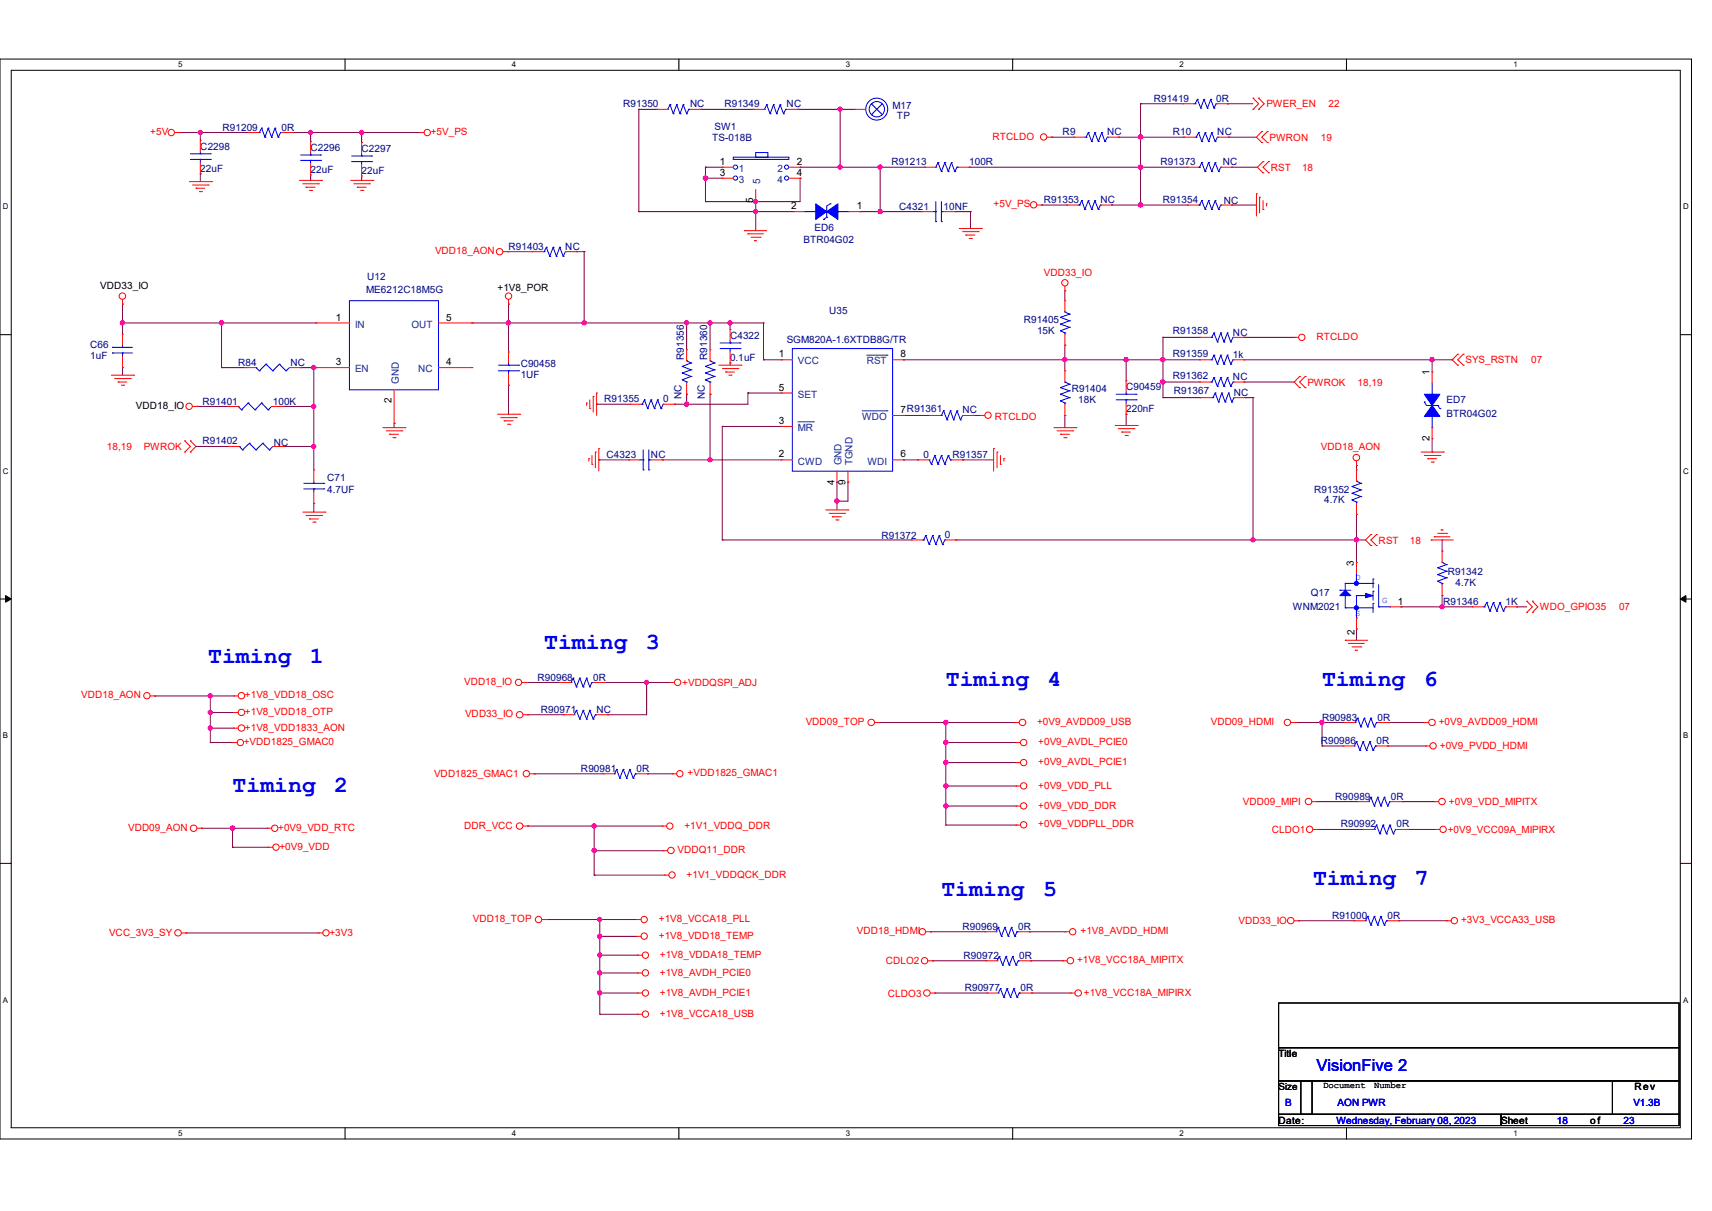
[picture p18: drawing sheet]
<svg xmlns="http://www.w3.org/2000/svg" width="297mm" height="210mm" viewBox="0 0 297 210" stroke-linecap="round" stroke-linejoin="round" font-family="sans-serif">
<defs><g id="words">
<g font-size="4" fill="#00f">
<text x="94.4" y="112.5">Timing</text>
<text x="112.1" y="112.5">3</text>
<text x="36.1" y="115">Timing</text>
<text x="53.8" y="115">1</text>
<text x="164.1" y="119">Timing</text>
<text x="181.7" y="119">4</text>
<text x="229.4" y="119">Timing</text>
<text x="247" y="119">6</text>
<text x="40.3" y="137.4">Timing</text>
<text x="58" y="137.4">2</text>
<text x="163.3" y="155.3">Timing</text>
<text x="181" y="155.3">5</text>
<text x="227.8" y="153.4">Timing</text>
<text x="245.5" y="153.4">7</text>
</g>
<text font-size="2.9" fill="#00f" x="228.4" y="185.8">VisionFive 2</text>
<g font-size="1.7" fill="#000080">
<text x="200.2" y="17.7">R91419</text>
<text x="211" y="17.7">0R</text>
<text x="38.6" y="22.7">R91209</text>
<text x="48.8" y="22.7">0R</text>
<text x="108.1" y="18.6">R91350</text>
<text x="119.7" y="18.6">NC</text>
<text x="123.9" y="22.5">SW1</text>
<text x="125.7" y="18.6">R91349</text>
<text x="136.5" y="18.6">NC</text>
<text x="154.9" y="18.8">M17</text>
<text x="155.6" y="20.6">TP</text>
<text x="184.4" y="23.5">R9</text>
<text x="192.1" y="23.5">NC</text>
<text x="203.5" y="23.5">R10</text>
<text x="211.2" y="23.5">NC</text>
<text x="34.8" y="25.9">C2298</text>
<text x="34.8" y="29.8">22uF</text>
<text x="53.9" y="26.2">C2296</text>
<text x="62.7" y="26.3">C2297</text>
<text x="123.6" y="24.4">TS-018B</text>
<text x="154.6" y="28.7">R91213</text>
<text x="168.1" y="28.7">100R</text>
<text x="201.3" y="28.7">R91373</text>
<text x="212.2" y="28.7">NC</text>
<text x="53.9" y="30">22uF</text>
<text x="62.7" y="30.2">22uF</text>
<text x="181.1" y="35.2">R91353</text>
<text x="190.9" y="35.2">NC</text>
<text x="201.8" y="35.2">R91354</text>
<text x="212.3" y="35.4">NC</text>
<text x="141.3" y="40">ED6</text>
<text x="156" y="36.4">C4321</text>
<text x="163.7" y="36.4">10NF</text>
<text x="88.2" y="43.3">R91403</text>
<text x="98.1" y="43.3">NC</text>
<text x="139.4" y="42.2">BTR04G02</text>
<text x="63.5" y="50.9">ME6212C18M5G</text>
<text x="63.7" y="48.6">U12</text>
<text x="126.7" y="58.8">C4322</text>
<text x="136.5" y="59.6">SGM820A-1.6XTDB8G/TR</text>
<text x="143.8" y="54.5">U35</text>
<text x="177.6" y="56.1">R91405</text>
<text x="179.9" y="58">15K</text>
<text x="203.5" y="58">R91358</text>
<text x="213.9" y="58.2">NC</text>
<text x="15.7" y="60.3">C66</text>
<text x="15.7" y="62.3">1uF</text>
<text x="41.3" y="63.4">R84</text>
<text x="50.4" y="63.4">NC</text>
<text x="90.3" y="63.6">C90458</text>
<text x="90.3" y="65.5">1UF</text>
<text x="118.6" y="62.4" transform="rotate(-90 118.6 62.4)">R91356</text>
<text x="122.7" y="62.4" transform="rotate(-90 122.7 62.4)">R91360</text>
<text x="126.7" y="62.7">0.1uF</text>
<text x="203.5" y="61.8">R91359</text>
<text x="203.5" y="65.7">R91362</text>
<text x="213.9" y="62.1">1k</text>
<text x="213.9" y="65.9">NC</text>
<text x="35.1" y="70.2">R91401</text>
<text x="47.3" y="70.2">100K</text>
<text x="104.8" y="69.8">R91355</text>
<text x="115.1" y="69.8">0</text>
<text x="118.2" y="69.1" transform="rotate(-90 118.2 69.1)">NC</text>
<text x="122.3" y="69.1" transform="rotate(-90 122.3 69.1)">NC</text>
<text x="167" y="71.7">NC</text>
<text x="185.9" y="68">R91404</text>
<text x="187.1" y="70">18K</text>
<text x="195.4" y="67.6">C90459</text>
<text x="195.4" y="71.5">220nF</text>
<text x="203.7" y="68.4">R91367</text>
<text x="214.1" y="68.6">NC</text>
<text x="250.9" y="70">ED7</text>
<text x="35.1" y="76.9">R91402</text>
<text x="47.5" y="77.3">NC</text>
<text x="250.9" y="72.3">BTR04G02</text>
<text x="56.8" y="83.5">C71</text>
<text x="105.2" y="79.4">C4323</text>
<text x="112.9" y="79.4">NC</text>
<text x="160.2" y="79.4">0</text>
<text x="165.3" y="79.4">R91357</text>
<text x="56.8" y="85.4">4.7UF</text>
<text x="228" y="85.4">R91352</text>
<text x="229.7" y="87.2">4.7K</text>
<text x="152.9" y="93.5">R91372</text>
<text x="163.9" y="93.3">0</text>
<text x="251.2" y="99.7">R91342</text>
<text x="252.5" y="101.6">4.7K</text>
<text x="224.3" y="105.7">WNM2021</text>
<text x="227.4" y="103.4">Q17</text>
<text x="250.4" y="104.9">R91346</text>
<text x="261.2" y="104.9">1K</text>
<text x="93.3" y="118">R90968</text>
<text x="102.9" y="118">0R</text>
<text x="93.9" y="123.7">R90971</text>
<text x="103.5" y="123.7">NC</text>
<text x="229.4" y="125">R90983</text>
<text x="239" y="125">0R</text>
<text x="229.1" y="129">R90986</text>
<text x="238.8" y="129">0R</text>
<text x="100.8" y="133.9">R90981</text>
<text x="110.4" y="133.9">0R</text>
<text x="231.6" y="138.7">R90989</text>
<text x="232.6" y="143.5">R90992</text>
<text x="241.3" y="138.7">0R</text>
<text x="242.3" y="143.5">0R</text>
<text x="167" y="161.3">R90969</text>
<text x="176.7" y="161.3">0R</text>
<text x="231.1" y="159.3">R91000</text>
<text x="240.7" y="159.3">0R</text>
<text x="167.2" y="166.3">R90972</text>
<text x="176.8" y="166.3">0R</text>
<text x="167.4" y="171.9">R90977</text>
<text x="177" y="171.9">0R</text>
</g>
<g font-size="1.7" fill="#f00">
<text x="26.1" y="23.5">+5V</text>
<text x="74.7" y="23.5">+5V_PS</text>
<text x="219.7" y="18.6">PWER_EN</text>
<text x="230.5" y="18.6">22</text>
<text x="172.2" y="24.2">RTCLDO</text>
<text x="220.3" y="24.4">PWRON</text>
<text x="220.5" y="29.6">RST</text>
<text x="225.9" y="29.6">18</text>
<text x="229.1" y="24.4">19</text>
<text x="172.4" y="36">+5V_PS</text>
<text x="75.5" y="44.1">VDD18_AON</text>
<text x="181.1" y="47.8">VDD33_IO</text>
<text x="228.4" y="59">RTCLDO</text>
<text x="254.2" y="63">SYS_RSTN</text>
<text x="265.6" y="63">07</text>
<text x="226.8" y="66.9">PWROK</text>
<text x="235.5" y="66.9">18,19</text>
<text x="172.6" y="72.9">RTCLDO</text>
<text x="18.5" y="78.1">18,19</text>
<text x="24.9" y="78.1">PWROK</text>
<text x="229.1" y="78.1">VDD18_AON</text>
<text x="239.2" y="94.3">RST</text>
<text x="244.6" y="94.3">18</text>
<text x="267.2" y="105.9">WDO_GPIO35</text>
<text x="280.9" y="105.9">07</text>
<text x="80.5" y="118.8">VDD18_IO</text>
<text x="118.4" y="119">+VDDQSPI_ADJ</text>
<text x="14.1" y="121.1">VDD18_AON</text>
<text x="42.5" y="121.1">+1V8_VDD18_OSC</text>
<text x="42.5" y="124">+1V8_VDD18_OTP</text>
<text x="80.7" y="124.4">VDD33_IO</text>
<text x="139.8" y="125.8">VDD09_TOP</text>
<text x="179.9" y="125.8">+0V9_AVDD09_USB</text>
<text x="210.1" y="125.8">VDD09_HDMI</text>
<text x="249.6" y="125.8">+0V9_AVDD09_HDMI</text>
<text x="42.3" y="129.2">+VDD1825_GMAC0</text>
<text x="42.5" y="126.7">+1V8_VDD1833_AON</text>
<text x="180.1" y="129.2">+0V9_AVDL_PCIE0</text>
<text x="249.8" y="129.8">+0V9_PVDD_HDMI</text>
<text x="75.3" y="134.8">VDD1825_GMAC1</text>
<text x="119.3" y="134.7">+VDD1825_GMAC1</text>
<text x="180.1" y="132.7">+0V9_AVDL_PCIE1</text>
<text x="180.1" y="136.8">+0V9_VDD_PLL</text>
<text x="80.5" y="143.7">DDR_VCC</text>
<text x="118.7" y="143.7">+1V1_VDDQ_DDR</text>
<text x="180.1" y="140.2">+0V9_VDD_DDR</text>
<text x="180.1" y="143.5">+0V9_VDDPLL_DDR</text>
<text x="215.6" y="139.7">VDD09_MIPI</text>
<text x="251.4" y="139.7">+0V9_VDD_MIPITX</text>
<text x="22.2" y="144.1">VDD09_AON</text>
<text x="48.3" y="144.1">+0V9_VDD_RTC</text>
<text x="48.5" y="147.4">+0V9_VDD</text>
<text x="117.6" y="148">VDDQ11_DDR</text>
<text x="220.6" y="144.5">CLDO1</text>
<text x="251.2" y="144.5">+0V9_VCC09A_MIPIRX</text>
<text x="119.1" y="152.2">+1V1_VDDQCK_DDR</text>
<text x="82" y="159.9">VDD18_TOP</text>
<text x="114.3" y="159.9">+1V8_VCCA18_PLL</text>
<text x="214.9" y="160.3">VDD33_IO</text>
<text x="253.5" y="160.1">+3V3_VCCA33_USB</text>
<text x="18.9" y="162.3">VCC_3V3_SY</text>
<text x="57.1" y="162.3">+3V3</text>
<text x="114.3" y="162.8">+1V8_VDD18_TEMP</text>
<text x="114.5" y="166.1">+1V8_VDDA18_TEMP</text>
<text x="148.7" y="162">VDD18_HDMI</text>
<text x="153.7" y="167.3">CDLO2</text>
<text x="186.9" y="167.1">+1V8_VCC18A_MIPITX</text>
<text x="187.4" y="162">+1V8_AVDD_HDMI</text>
<text x="114.5" y="169.2">+1V8_AVDH_PCIE0</text>
<text x="114.5" y="172.7">+1V8_AVDH_PCIE1</text>
<text x="154" y="172.8">CLDO3</text>
<text x="188" y="172.7">+1V8_VCC18A_MIPIRX</text>
<text x="114.5" y="176.4">+1V8_VCCA18_USB</text>
</g>
<g font-size="1.7">
<text x="124.9" y="28.6">1</text>
<text x="138.2" y="28.6">2</text>
<text x="124.9" y="30.5">3</text>
<text x="130.7" y="35.2" transform="rotate(-90 130.7 35.2)">5</text>
<text x="138.2" y="30.5">4</text>
<text x="137.2" y="36.3">2</text>
<text x="148.7" y="36.3">1</text>
<text x="17.4" y="50.1">VDD33_IO</text>
<text x="86.3" y="50.5">+1V8_POR</text>
<text x="58.3" y="55.6">1</text>
<text x="77.4" y="55.6">5</text>
<text x="58.3" y="63.3">3</text>
<text x="77.4" y="63.3">4</text>
<text x="135.1" y="62">1</text>
<text x="156.2" y="62">8</text>
<text x="248" y="65.1" transform="rotate(-90 248 65.1)">1</text>
<text x="23.6" y="70.9">VDD18_IO</text>
<text x="67.9" y="69.9" transform="rotate(-90 67.9 69.9)">2</text>
<text x="135.1" y="67.7">5</text>
<text x="156.2" y="71.6">7R91361</text>
<text x="135.1" y="73.5">3</text>
<text x="248" y="76.5" transform="rotate(-90 248 76.5)">2</text>
<text x="135.1" y="79.3">2</text>
<text x="156.2" y="79.3">6</text>
<text x="144.8" y="84" transform="rotate(-90 144.8 84)">4</text>
<text x="146.7" y="84" transform="rotate(-90 146.7 84)">9</text>
<text x="234.9" y="98.1" transform="rotate(-90 234.9 98.1)">3</text>
<text x="242.5" y="104.9">1</text>
<text x="235" y="110.1" transform="rotate(-90 235 110.1)">2</text>
<text x="221.8" y="183.3">Title</text>
<text x="221.8" y="189">Size</text>
<text x="283.6" y="189.1">Rev</text>
<text x="221.8" y="194.9">Date:</text>
<text x="260.4" y="194.9">Sheet</text>
<text x="275.9" y="194.9">of</text>
</g>
<g font-size="1.7" fill="#004080">
<text x="128.2" y="29.8">1</text>
<text x="134.9" y="29.8">2</text>
<text x="128.2" y="31.7">3</text>
<text x="131.9" y="31.9" transform="rotate(-90 131.9 31.9)">5</text>
<text x="134.9" y="31.7">4</text>
<text x="61.6" y="56.8">IN</text>
<text x="71.4" y="56.8">OUT</text>
<text x="61.6" y="64.6">EN</text>
<text x="72.6" y="64.6">NC</text>
<text x="138.4" y="63.2">VCC</text>
<text x="150.4" y="63.2">RST</text>
<text x="69.2" y="66.6" transform="rotate(-90 69.2 66.6)">GND</text>
<text x="138.4" y="69">SET</text>
<text x="138.4" y="74.8">MR</text>
<text x="149.6" y="72.9">WDO</text>
<text x="138.4" y="80.6">CWD</text>
<text x="146" y="80.7" transform="rotate(-90 146 80.7)">GND</text>
<text x="147.9" y="80.7" transform="rotate(-90 147.9 80.7)">TGND</text>
<text x="150.5" y="80.6">WDI</text>
</g>
<g font-size="1.7" fill="#00f">
<text x="223" y="191.8">B</text>
<text x="232.1" y="191.8">AON PWR</text>
<text x="283.4" y="191.8">V1.3B</text>
<text x="231.9" y="194.9">Wednesday, February 08, 2023</text>
<text x="270.1" y="194.9">18</text>
<text x="281.6" y="194.9">23</text>
</g>
<g font-size="1.6" fill="#00f">
<text x="235.1" y="100.5">D</text>
<text x="235.1" y="106.8">S</text>
<text x="239.8" y="104.5">G</text>
</g>
<g font-size="1.6">
<text x="229.5" y="188.7">Document</text>
<text x="238.4" y="188.7">Number</text>
</g>
<g font-size="1.4">
<text x="30.9" y="11.7">5</text>
<text x="88.8" y="11.7">4</text>
<text x="146.7" y="11.7">3</text>
<text x="204.6" y="11.7">2</text>
<text x="262.6" y="11.7">1</text>
<text x=".5" y="36.3">D</text>
<text x="292" y="36.3">D</text>
<text x=".5" y="82.2">C</text>
<text x="292" y="82.2">C</text>
<text x=".5" y="128">B</text>
<text x="292" y="128">B</text>
<text x=".5" y="173.9">A</text>
<text x="292" y="173.9">A</text>
<text x="30.9" y="197">5</text>
<text x="88.8" y="197">4</text>
<text x="146.7" y="197">3</text>
<text x="204.6" y="197">2</text>
<text x="262.6" y="197">1</text>
</g>
</g></defs>
<path d="M0 10.2h293.5v187.3h-293.5zM1.9 12.2h289.6v183.4h-289.6z" fill="none" stroke="#000" stroke-width=".17"/>
<g fill="#fff">
<path d="M30.9 10.5h.8v1.5h-.8z"/>
<path d="M30.9 195.8h.8v1.5h-.8z"/>
</g>
<path d="M59.9 10.2v2M59.9 195.6v1.9" fill="none" stroke="#000" stroke-width=".17"/>
<g fill="#fff">
<path d="M88.8 10.5h.8v1.5h-.8z"/>
<path d="M88.8 195.8h.8v1.5h-.8z"/>
</g>
<path d="M117.8 10.2v2M117.8 195.6v1.9" fill="none" stroke="#000" stroke-width=".17"/>
<g fill="#fff">
<path d="M146.7 10.5h.8v1.5h-.8z"/>
<path d="M146.7 195.8h.8v1.5h-.8z"/>
</g>
<path d="M175.7 10.2v2M175.7 195.6v1.9" fill="none" stroke="#000" stroke-width=".17"/>
<g fill="#fff">
<path d="M204.6 10.5h.8v1.5h-.8z"/>
<path d="M204.6 195.8h.8v1.5h-.8z"/>
</g>
<path d="M233.6 10.2v2M233.6 195.6v1.9" fill="none" stroke="#000" stroke-width=".17"/>
<g fill="#fff">
<path d="M262.6 10.5h.7v1.5h-.7z"/>
<path d="M262.6 195.8h.7v1.5h-.7z"/>
<path d="M.5 35.1h1v1.5h-1z"/>
<path d="M292 35.1h1v1.5h-1z"/>
<path d="M.5 80.9h1v1.6h-1z"/>
<path d="M292 80.9h1v1.6h-1z"/>
</g>
<path d="M0 58h1.9M291.5 58h2" fill="none" stroke="#000" stroke-width=".17"/>
<g fill="#fff">
<path d="M.5 126.8h.9v1.5h-.9z"/>
<path d="M292 126.8h.9v1.5h-.9z"/>
</g>
<path d="M0 103.9h1.9M291.5 103.9h2" fill="none" stroke="#000" stroke-width=".17"/>
<path d="M1 103.3l.9 .6-.9 .5zM291.5 103.9l1-.6v1.1z" fill="#000" stroke="#000" stroke-width=".17"/>
<g fill="#fff">
<path d="M.5 172.6h.9v1.6h-.9z"/>
<path d="M292 172.6h.9v1.6h-.9z"/>
</g>
<path d="M0 149.7h1.9M291.5 149.7h2M221.8 173.9h69.5v7.8h-69.5zM221.8 181.7h69.5v5.8h-69.5zM221.8 187.5h5.8v5.8h-5.8zM221.8 193.3h38.6v1.9h-38.6zM225.7 187.5h54v5.8h-54zM260.4 193.3h30.9v1.9h-30.9zM279.7 187.5h11.6v5.8h-11.6z" fill="none" stroke="#000" stroke-width=".17"/>
<g fill="none" stroke="#800040" stroke-width=".17">
<path d="M110.8 19h.1M110.8 19h3.1M110.8 19v17.7M121.6 19h.1M121.6 19h9.1M138.4 19h.1M138.4 19h9.9M145.8 19h.1M145.8 19v10M197.9 18h.1M197.9 18v17.6M197.9 18h7.3"/>
<path d="M212.9 18h.1M212.9 18h4.5M31.1 23h.1M31.1 23h12M34.8 23h.1M34.8 30.1h.1M34.8 23v1.3M34.8 30.1v1.4M50.8 23h.1M50.8 23h22M53.9 23h.1M53.9 31.3h.1"/>
<path d="M53.9 23v1.6M53.9 30.4v.9M62.7 23h.1M62.7 31.3h.1M62.7 23v1.7M62.7 30.5v.8M110.8 36.7h.1M110.8 36.7h26.9M122.4 29h.1M122.4 30.9h.1M122.4 35h.1M122.4 29h2.9"/>
<path d="M122.4 29v6M122.4 30.9h2.9M131.1 35h.1M131.1 34.8h.1M131.1 36.7h.1M131.1 34.8v5.2M138.8 30.9h.1M138.8 29h.1M138.8 29h21.6M138.8 30.9v4.1h-16.4M145.8 29h.1M149.2 36.7h.1"/>
<path d="M149.2 36.7h10.7M152.7 29h.1M152.7 36.7h.1M152.7 29v7.7M165.7 36.7h.1M165.7 36.7h2.7M168.1 29h.1M168.1 29h37.9M168.4 36.7h.1M168.4 36.7v2.9M180.7 35.6h.1M180.7 35.6h4.4"/>
<path d="M182.5 23.8h.1M182.5 23.8h3.8M192.9 35.6h.1M192.9 35.6h13.1M194 23.8h.1M194 23.8h11.4M197.9 23.8h.1M197.9 35.6h.1M197.9 29h.1M213.1 23.8h.1M213.1 23.8h4.9M213.7 35.6h.1"/>
<path d="M213.7 29h.1M213.7 29h4.4M213.7 35.6h4.3M21.3 52.7h.1M21.3 56h.1M21.3 56h33.5M21.3 52.7v5.3M38.4 56h.1M38.4 56v7.8M81.9 56h.1M81.9 56h50.6M88.1 43.6h.1"/>
<path d="M88.1 43.6h4.2M88.2 56h.1M88.2 52.7h.1M88.2 52.7v8.3M100 43.6h.1M100 43.6h1.3M101.3 43.6h.1M101.3 56h.1M101.3 43.6v12.4M119.1 56h.1M119.1 56v4.7M123.2 56h.1"/>
<path d="M123.2 56v4.7M126.7 56h.1M126.7 56v1.1M132.5 56h.1M132.5 56v6.4M184.7 59.9h.1M184.7 50.4h.1M184.7 50.4v1.8M184.7 59.9v4.4M201.8 58.5h.1M201.8 58.5h6.3M201.8 58.5v10.5"/>
<path d="M215.8 58.5h.1M215.8 58.5h8.7M21.3 63.8h.1M21.3 63.8v1.3M34 77.4h.1M34 77.4h5.6M34.2 70.5h.1M34.2 70.5h5.2M38.4 63.8h.1M38.4 63.8h4.1M49.1 70.5h.1M49.1 70.5h5.3"/>
<path d="M49.2 77.4h.1M49.2 77.4h5.2M52.2 63.8h.1M52.2 63.8h2.6M54.4 63.8h.1M54.4 70.5h.1M54.4 77.4h.1M54.4 63.8v17.7M68.4 73.4h.1M68.4 73.4v.8M88.2 66.8h.1M88.2 66.8v5"/>
<path d="M103.5 70.1h.1M103.5 70.1h5.8M103.9 79.8h.1M103.9 79.8h5.2M114.9 79.8h.1M114.9 79.8h20.7M117 70.1h.1M119.1 68.4h.1M119.1 70.1h.1M119.1 68.4v1.7M123.2 68.4h.1M123.2 79.8h.1"/>
<path d="M123.2 68.4v11.4M125.3 74h.1M125.3 74h10.3M125.3 74v19.6M126.7 62.9h.1M126.7 62.9v.4M129.8 68.2h.1M129.8 68.2v1.9h-12.8M129.8 68.2h5.8M132.5 62.4h.1M132.5 62.4h3.1M156.8 79.8h.1"/>
<path d="M156.8 62.4h.1M156.8 72.1h.1M156.8 62.4h51.3M156.8 79.8h2.5M156.8 72.1h4.4M167 79.8h.1M167 79.8h5.4M168.9 72.1h.1M168.9 72.1h1.2M184.7 62.4h.1M184.7 72.1h.1M184.7 72.1v2.1"/>
<path d="M195.4 71.8h.1M195.4 62.4h.1M195.4 62.4v3.6M195.4 71.8v2M201.8 62.4h.1M201.8 66.3h.1M201.8 69h.1M201.8 66.3h6.3M201.8 69h6.5M215.8 66.3h.1M215.8 62.4h36.1M215.8 66.3h8.7"/>
<path d="M216 69h.1M216 69h1.4M217.4 69h.1M217.4 69v24.6M248.5 62.4h.1M248.5 78.4h.1M248.5 62.4v2.1M248.5 76.1v2.3M251.9 62.4h.1M54.4 87.3h.1M54.4 87.3v1.5M125.3 93.6h.1"/>
<path d="M125.3 93.6h32.8M145.2 83.6h.1M145.2 86.9h.1M145.2 83.6v4.8M147.1 83.6h.1M147.1 83.6v3.3h-1.9M165.8 93.6h.1M165.8 93.6h71.1M217.4 93.6h.1M235.3 93.6h.1M235.3 80.7h.1M235.3 89.2h.1"/>
<path d="M235.3 80.7v.8M235.3 89.2v8.3M250.2 93.6h.1M250.2 93.6v2M91.3 118.4h.1M91.3 118.4h5.8M104.8 118.4h.1M104.8 118.4h11.4M112.2 118.4h.1M112.2 118.4v5.6h-6.8M235.3 109.1h.1M235.3 109.1v1.9"/>
<path d="M243 105.2h.1M243 105.2h12.4M250.2 103.3h.1M250.2 105.2h.1M250.2 103.3v1.9M263.1 105.2h.1M263.1 105.2h1.8M26.8 120.7h.1M26.8 120.7h13.8M36.5 120.7h.1M36.5 123.6h.1M36.5 126.3h.1"/>
<path d="M36.5 128.8h.1M36.5 120.7v8.1M36.5 123.6h4.1M36.5 126.3h4.1M36.5 128.8h3.8M91.5 124h.1M91.5 124h6.2M92.7 134.2h.1M92.7 134.2h11.9M105.4 124h.1M112.4 134.2h.1M112.4 134.2h4.2"/>
<path d="M152.5 125.3h.1M152.5 125.3h23.6M164.1 125.3h.1M164.1 128.8h.1M164.1 132.2h.1M164.1 136.3h.1M164.1 139.8h.1M164.1 128.8h12.2M164.1 125.3v17.8M164.1 132.2h12.2M164.1 136.3h12.2M164.1 139.8h12.2"/>
<path d="M224.7 125.3h.1M224.7 125.3h8.5M228.4 139h.1M228.4 139h7.1M229.4 125.3h.1M229.4 129.4h.1M229.4 125.3v4.1M229.4 129.4h3.6M240.7 129.4h.1M240.7 129.4h6.6M240.9 125.3h.1M240.9 125.3h6.2"/>
<path d="M243.2 139h.1M243.2 139h5.6M35 143.6h.1M35 143.6h11.4M40.3 143.6h.1M40.3 146.9h.1M40.3 143.6v3.3M40.3 146.9h6.2M91.5 143.3h.1M91.5 143.3h23.4M94.8 159.5h.1M94.8 159.5h15.6"/>
<path d="M103.1 143.3h.1M103.1 147.5h.1M103.1 151.8h.1M103.1 143.3v8.5M103.1 147.5h12M103.1 151.8h12.2M104.1 159.5h.1M104.1 159.5v16.4M164.1 143.1h.1M164.1 143.1h12.2M225.3 159.7h.1M225.3 159.7h9.6"/>
<path d="M228.6 143.8h.1M228.6 143.8h7.9M242.7 159.7h.1M242.7 159.7h8.3M244.2 143.8h.1M244.2 143.8h4.8M32.3 161.8h.1M32.3 161.8h22.9M104.1 162.4h.1M104.1 165.7h.1M104.1 168.7h.1M104.1 172.2h.1"/>
<path d="M104.1 175.9h.1M104.1 162.4h6.3M104.1 165.7h6.5M104.1 168.7h6.5M104.1 172.2h6.5M104.1 175.9h6.5M161.4 161.6h.1M161.4 161.6h9.5M161.8 166.6h.1M161.8 166.6h9.3M162.2 172.2h.1M162.2 172.2h9"/>
<path d="M178.6 161.6h.1M178.6 161.6h6.1M178.8 166.6h.1M178.8 166.6h5.6M179 172.2h.1M179 172.2h6.7"/>
</g>
<g fill="#f0f" stroke="#f0f" stroke-width=".17">
<circle cx="34.7" cy="23" r=".36"/>
<circle cx="62.7" cy="23" r=".37"/>
<circle cx="53.9" cy="23" r=".36"/>
<circle cx="122.4" cy="30.9" r=".37"/>
<circle cx="131.1" cy="36.7" r=".36"/>
<circle cx="131.1" cy="34.9" r=".36"/>
<circle cx="152.7" cy="36.7" r=".36"/>
<circle cx="40.4" cy="143.6" r=".37"/>
<circle cx="36.5" cy="120.7" r=".36"/>
<circle cx="36.5" cy="123.5" r=".36"/>
<circle cx="36.5" cy="126.3" r=".36"/>
<circle cx="250.2" cy="105.2" r=".36"/>
<circle cx="197.9" cy="23.7" r=".37"/>
<circle cx="145.7" cy="18.9" r=".36"/>
<circle cx="152.7" cy="29" r=".36"/>
<circle cx="145.7" cy="29" r=".36"/>
<circle cx="126.6" cy="56" r=".36"/>
<circle cx="119.1" cy="56" r=".36"/>
<circle cx="201.7" cy="62.4" r=".37"/>
<circle cx="248.4" cy="62.4" r=".36"/>
<circle cx="119.1" cy="70.1" r=".36"/>
<circle cx="123.2" cy="56" r=".36"/>
<circle cx="123.2" cy="79.7" r=".36"/>
<circle cx="145.2" cy="86.9" r=".37"/>
<circle cx="201.7" cy="66.2" r=".37"/>
<circle cx="197.9" cy="35.5" r=".37"/>
<circle cx="197.9" cy="29" r=".37"/>
<circle cx="38.4" cy="56" r=".36"/>
<circle cx="54.4" cy="63.7" r=".36"/>
<circle cx="21.2" cy="56" r=".36"/>
<circle cx="88.2" cy="56" r=".36"/>
<circle cx="54.4" cy="70.5" r=".36"/>
<circle cx="54.4" cy="77.4" r=".36"/>
<circle cx="101.4" cy="56" r=".37"/>
<circle cx="235.3" cy="93.6" r=".36"/>
<circle cx="217.4" cy="93.6" r=".36"/>
<circle cx="195.3" cy="62.4" r=".36"/>
<circle cx="184.7" cy="62.4" r=".36"/>
<circle cx="103.1" cy="143.2" r=".37"/>
<circle cx="103.1" cy="147.5" r=".37"/>
<circle cx="104" cy="162.4" r=".36"/>
<circle cx="104" cy="159.4" r=".36"/>
<circle cx="104" cy="165.6" r=".36"/>
<circle cx="104" cy="168.7" r=".36"/>
<circle cx="104" cy="172.2" r=".36"/>
<circle cx="164.1" cy="125.3" r=".37"/>
<circle cx="164.1" cy="132.2" r=".37"/>
<circle cx="164.1" cy="128.8" r=".37"/>
<circle cx="164.1" cy="136.3" r=".37"/>
<circle cx="164.1" cy="139.8" r=".37"/>
<circle cx="229.3" cy="125.3" r=".36"/>
<circle cx="112.2" cy="118.3" r=".36"/>
</g>
<g fill="none" stroke="#f00" stroke-width=".17">
<path d="M113.9 19h.1M113.9 19h1.9M119.7 19h1.9M121.6 19h.1M130.7 19h.1M130.7 19h1.9M136.5 19h1.9M138.4 19h.1M148.3 19h.1M148.3 19h1.9M205.2 18h.1M205.2 18h1.9"/>
<path d="M211 18h1.9M212.9 18h.1M217.4 19h.1M217.4 17h.1M217.4 17l1 1-1 1M218.4 19h.1M218.4 17h.1M218.4 17l.9 1-.9 1M30.3 23h.8M31.1 23h.1M32.9 31.5h3.8M33.4 32.1h2.7"/>
<path d="M34 32.6h.1M34 32.6h1.5M34.6 33.2h.4M34.8 24.3h.1M34.8 30.1h.1M34.8 24.3v2M34.8 28.2v1.9M35 33.2h.1M36.1 32.1h.1M36.7 31.5h.1M43.1 23h.1M43.1 23h1.9"/>
<path d="M48.9 23h1.9M50.8 23h.1M51.9 31.3h3.9M52.5 31.9h2.7M53.1 32.5h.1M53.1 32.5h1.6M53.7 33h.4M53.9 24.6h.1M53.9 30.4h.1M53.9 24.6v1.9M53.9 28.4v2M54.1 33h.1"/>
<path d="M55.2 31.9h.1M55.8 31.3h.1M60.8 31.3h3.9M61.4 31.9h2.7M62 32.5h.1M62 32.5h1.5M62.6 33h.3M62.7 24.7h.1M62.7 30.5h.1M62.7 24.7v2M62.7 28.6v1.9M62.9 33h.1"/>
<path d="M64.1 31.9h.1M64.7 31.3h.1M72.8 23h.1M72.8 23h.8M125.3 29h.1M125.3 30.9h.1M125.3 29h1.9M125.3 30.9h1.9M131.1 34.8h.1M131.1 32.9v1.9M136.9 29h1.9M136.9 30.9h1.9"/>
<path d="M137.7 36.7h.1M137.7 36.7h1.9M138.8 29h.1M138.8 30.9h.1M147.3 36.7h1.9M149.2 36.7h.1M159.9 36.7h.1M159.9 36.7h1.9M160.4 29h.1M160.4 29h1.9M163.7 36.7h2M165.7 36.7h.1"/>
<path d="M166.2 29h1.9M166.4 39.6h3.9M168.1 29h.1M170.3 39.6h.1M179.9 35.6h.8M180.7 35.6h.1M181.7 23.8h.8M182.5 23.8h.1M185.1 35.6h.1M185.1 35.6h2M186.3 23.8h.1M186.3 23.8h1.9"/>
<path d="M190.9 35.6h2M192.1 23.8h1.9M192.9 35.6h.1M194 23.8h.1M205.4 23.8h.1M205.4 23.8h1.9M206 29h.1M206 35.6h.1M206 35.6h1.9M206 29h1.9M211.2 23.8h1.9M211.8 35.6h1.9"/>
<path d="M211.8 29h1.9M213.1 23.8h.1M213.7 29h.1M213.7 35.6h.1M218 33.6h.1M218 33.6v3.9M218.5 34.2h.1M218.5 34.2v2.7M218.9 22.8h.1M218.9 24.7h.1M218.9 22.8l-.9 1 .9 .9M219.1 36.3h.1"/>
<path d="M219.1 28h.1M219.1 30h.1M219.1 34.8v1.5M219.1 28l-1 1 1 1M219.7 35.3h.1M219.7 35.3v.4M219.9 24.7h.1M219.9 22.8h.1M219.9 22.8l-1 1 1 .9M220.1 30h.1M220.1 28h.1M220.1 28l-1 1 1 1"/>
<path d="M21.3 52.7h.1M21.3 58h.1M21.3 51.9v.8M21.3 58v1.9M54.8 56h.1M54.8 56h5.8M76.1 56h5.8M81.9 56h.1M87.3 43.6h.8M88.1 43.6h.1M88.2 52.7h.1M88.2 51.9v.8"/>
<path d="M92.3 43.6h.1M92.3 43.6h1.9M98.1 43.6h1.9M100 43.6h.1M126.7 57.1h.1M126.7 57.1v2M129.2 40h.1M129.2 40h3.8M129.8 40.6h.1M129.8 40.6h2.7M130.3 41.1h1.6M130.9 41.7h.1"/>
<path d="M130.9 41.7h.4M131.9 41.1h.1M167 40.2h2.7M167.6 40.8h.1M167.6 40.8h1.5M168.1 41.4h.4M168.5 41.4h.1M169.7 40.2h.1M184.7 50.4h.1M184.7 52.2h.1M184.7 59.9h.1M184.7 49.7v.7"/>
<path d="M184.7 52.2v1.9M184.7 58v1.9M208.1 58.5h.1M208.1 58.5h2M213.9 58.5h1.9M215.8 58.5h.1M224.5 58.5h.1M224.5 58.5h.8M19.3 65.1h3.9M19.9 65.7h2.7M20.5 66.3h.1M20.5 66.3h1.5"/>
<path d="M21 66.8h.5M21.3 63.8h.1M21.3 61.8v2M21.5 66.8h.1M22.6 65.7h.1M23.2 65.1h.1M32 78.4h.1M32 76.5h.1M32 76.5l1 .9-1 1M33 76.5h.1M33 78.4h.1M33 76.5l1 .9-1 1"/>
<path d="M33.4 70.5h.8M34.2 70.5h.1M39.4 70.5h.1M39.4 70.5h1.9M39.6 77.4h.1M39.6 77.4h1.9M42.5 63.8h.1M42.5 63.8h1.9M47.1 70.5h2M47.3 77.4h1.9M49.1 70.5h.1M49.2 77.4h.1"/>
<path d="M50.2 63.8h2M52.2 63.8h.1M54.8 63.8h.1M54.8 63.8h5.8M66.4 74.2h3.9M67 74.7h2.7M67.6 75.3h.1M67.6 75.3h1.5M68.2 75.9h.3M68.4 73.4h.1M68.4 67.6v5.8M68.5 75.9h.1"/>
<path d="M69.7 74.7h.1M70.3 74.2h.1M76.1 63.8h5.8M81.9 63.8h.1M86.3 71.8h3.9M86.9 72.4h2.7M87.5 73h.1M87.5 73h1.5M88.1 73.6h.3M88.2 61h.1M88.2 66.8h.1M88.2 61v1.9"/>
<path d="M88.2 64.9v1.9M88.4 73.6h.1M89.6 72.4h.1M90.2 71.8h.1M101.8 69.9h.1M101.8 69.9v.4M102.2 79.5h.1M102.2 79.5v.5M102.3 70.9h.1M102.3 69.3v1.6M102.7 79v1.5M102.9 68.7h.1"/>
<path d="M102.9 68.7v2.8M103.3 78.4h.1M103.3 78.4v2.7M103.5 68.2h.1M103.5 68.2v3.9M103.9 77.8h.1M103.9 77.8v3.9M109.1 79.8h.1M109.1 79.8h1.9M109.3 70.1h.1M109.3 70.1h1.9M112.9 79.8h2"/>
<path d="M114.9 79.8h.1M115.1 70.1h1.9M117 70.1h.1M119.1 60.7h.1M119.1 68.4h.1M119.1 60.7v1.9M119.1 66.4v2M123.2 60.7h.1M123.2 68.4h.1M123.2 60.7v1.9M123.2 66.4v2M124.7 63.3h3.9"/>
<path d="M125.3 63.9h2.7M125.9 64.5h.1M125.9 64.5h1.5M126.4 65.1h.4M126.7 62.9h.1M126.7 61v1.9M126.8 65.1h.1M128 63.9h.1M128.6 63.3h.1M135.6 62.4h.1M135.6 79.8h.1M135.6 74h.1"/>
<path d="M135.6 68.2h.1M135.6 62.4h1.9M135.6 79.8h1.9M135.6 74h1.9M135.6 68.2h1.9M154.9 72.1h1.9M154.9 62.4h1.9M154.9 79.8h1.9M156.8 72.1h.1M156.8 79.8h.1M156.8 62.4h.1M159.3 79.8h.1"/>
<path d="M159.3 79.8h1.9M161.2 72.1h.1M161.2 72.1h2M165.1 79.8h1.9M167 79.8h.1M167 72.1h1.9M168.9 72.1h.1M170.1 72.1h.1M170.1 72.1h.8M172.4 77.8h.1M172.4 77.8v3.9M173 78.4h.1"/>
<path d="M173 78.4v2.7M173.6 79v1.5M174.2 79.5h.1M174.2 79.5v.5M182.8 74.2h3.9M183.4 74.7h2.7M184 75.3h.1M184 75.3h1.5M184.6 75.9h.4M184.7 64.3h.1M184.7 72.1h.1M184.7 64.3v2"/>
<path d="M184.7 70.1v2M185 75.9h.1M186.1 74.7h.1M186.7 74.2h.1M193.5 73.8h3.8M194 74.3h2.7M194.6 74.9h.1M194.6 74.9h1.5M195.2 75.5h.4M195.4 66h.1M195.4 71.8h.1M195.4 66v2"/>
<path d="M195.4 69.9v1.9M195.6 75.5h.1M196.7 74.3h.1M197.3 73.8h.1M208.1 62.4h.1M208.1 66.3h.1M208.1 66.3h2M208.1 62.4h2M208.3 69h.1M208.3 69h1.9M213.9 66.3h1.9M213.9 62.4h1.9"/>
<path d="M214.1 69h1.9M215.8 62.4h.1M215.8 66.3h.1M216 69h.1M225.5 65.3h.1M225.5 67.2h.1M225.5 65.3l-1 1 1 .9M226.4 67.2h.1M226.4 65.3h.1M226.4 65.3l-.9 1 .9 .9M235.3 80v.7M246.5 78.4h3.9"/>
<path d="M247.1 79h2.7M247.7 79.5h.1M247.7 79.5h1.5M248.5 64.5h.1M248.5 76.1h.1M248.5 64.5v1.9M248.5 74.2v1.9M249.8 79h.1M250.4 78.4h.1M252.9 61.4h.1M252.9 63.3h.1M252.9 61.4l-1 1 1 .9"/>
<path d="M253.9 63.3h.1M253.9 61.4h.1M253.9 61.4l-1 1 1 .9M52.5 88.8h3.9M53.1 89.4h2.7M53.7 90h.1M53.7 90h1.5M54.3 90.6h.4M54.4 81.5h.1M54.4 87.3h.1M54.4 81.5v1.9M54.4 85.3v2"/>
<path d="M54.7 90.6h.1M55.8 89.4h.1M56.4 88.8h.1M102.7 80.5h.1M143.3 88.4h3.8M143.8 89h2.7M144.4 89.6h.1M144.4 89.6h1.6M145 90.2h.4M145.2 83.6h.1M145.2 81.7v1.9M145.4 90.2h.1"/>
<path d="M146.5 89h.1M147.1 88.4h.1M147.1 83.6h.1M147.1 81.7v1.9M158.1 93.6h.1M158.1 93.6h2M163.9 93.6h1.9M165.8 93.6h.1M173.6 80.5h.1M235.3 80.7h.1M235.3 97.5h.1M235.3 81.5h.1"/>
<path d="M235.3 89.2h.1M235.3 81.5v1.9M235.3 87.3v1.9M235.3 97.5v1.9M237.8 92.7h.1M237.8 94.6h.1M237.8 92.7l-.9 .9 .9 1M238.8 94.6h.1M238.8 92.7h.1M238.8 92.7l-1 .9 1 1M248.3 93.6h.1M248.3 93.6h3.8"/>
<path d="M248.3 80.1h.4M248.7 80.1h.1M248.8 93.1h.1M248.8 93.1h2.7M249.4 92.5h1.6M250 91.9h.1M250 91.9h.4M250.2 95.6h.1M250.2 95.6v1.9M251 92.5h.1M90.6 118.4h.7M91.3 118.4h.1"/>
<path d="M97.1 118.4h.1M97.1 118.4h2M102.9 118.4h1.9M104.8 118.4h.1M116.2 118.4h.1M116.2 118.4h.8M233.4 111h.1M233.4 111h3.9M234 111.6h.1M234 111.6h2.7M234.6 112.2h1.5M235.1 112.8h.1"/>
<path d="M235.1 112.8h.4M235.3 109.1h.1M235.3 107.2v1.9M236.1 112.2h.1M241.1 105.2h1.9M243 105.2h.1M250.2 103.3h.1M250.2 101.4v1.9M255.4 105.2h.1M255.4 105.2h1.9M261.2 105.2h1.9M263.1 105.2h.1"/>
<path d="M264.9 106.2h.1M264.9 104.3h.1M264.9 104.3l1 .9-1 1M265.9 106.2h.1M265.9 104.3h.1M265.9 104.3l.9 .9-.9 1M26.1 120.7h.7M26.8 120.7h.1M40.3 128.8h.1M40.3 128.8h.8M40.6 120.7h.1M40.6 123.6h.1"/>
<path d="M40.6 126.3h.1M40.6 120.7h.7M40.6 123.6h.7M40.6 126.3h.7M90.8 124h.7M91.5 124h.1M91.9 134.2h.8M92.7 134.2h.1M97.7 124h.1M97.7 124h1.9M103.5 124h1.9M104.6 134.2h.1"/>
<path d="M104.6 134.2h2M105.4 124h.1M110.4 134.2h2M112.4 134.2h.1M116.6 134.2h.1M116.6 134.2h.8M151.8 125.3h.7M152.5 125.3h.1M176.1 125.3h.1M176.1 125.3h.7M176.3 128.8h.1M176.3 132.2h.1"/>
<path d="M176.3 136.3h.1M176.3 139.8h.1M176.3 128.8h.7M176.3 132.2h.7M176.3 136.3h.7M176.3 139.8h.7M223.9 125.3h.8M224.7 125.3h.1M227.6 139h.8M228.4 139h.1M233 129.4h.1M233 129.4h1.9"/>
<path d="M233.2 125.3h.1M233.2 125.3h1.9M235.5 139h.1M235.5 139h1.9M238.8 129.4h1.9M239 125.3h1.9M240.7 129.4h.1M240.9 125.3h.1M241.3 139h1.9M243.2 139h.1M247.1 125.3h.1M247.1 125.3h.8"/>
<path d="M247.3 129.4h.1M247.3 129.4h.8M248.8 139h.1M248.8 139h.8M34.2 143.6h.8M35 143.6h.1M46.4 143.6h.1M46.4 143.6h.7M46.5 146.9h.1M46.5 146.9h.8M90.8 143.3h.7M91.5 143.3h.1"/>
<path d="M94 159.5h.8M94.8 159.5h.1M110.4 159.5h.1M110.4 159.5h.8M114.9 143.3h.1M114.9 143.3h.8M115.1 147.5h.1M115.1 147.5h.7M115.3 151.8h.1M115.3 151.8h.7M176.3 143.1h.1M176.3 143.1h.7"/>
<path d="M224.5 159.7h.8M225.3 159.7h.1M227.8 143.8h.8M228.6 143.8h.1M234.9 159.7h.1M234.9 159.7h2M236.5 143.8h.1M236.5 143.8h1.9M240.7 159.7h2M242.3 143.8h1.9M242.7 159.7h.1M244.2 143.8h.1"/>
<path d="M249 143.8h.1M249 143.8h.8M251 159.7h.1M251 159.7h.8M31.5 161.8h.8M32.3 161.8h.1M55.2 161.8h.1M55.2 161.8h.8M110.4 162.4h.1M110.4 162.4h.8M110.6 165.7h.1M110.6 168.7h.1"/>
<path d="M110.6 172.2h.1M110.6 175.9h.1M110.6 172.2h.8M110.6 165.7h.8M110.6 168.7h.8M110.6 175.9h.8M160.6 161.6h.8M161 166.6h.8M161.4 161.6h.1M161.4 172.2h.8M161.8 166.6h.1M162.2 172.2h.1"/>
<path d="M170.9 161.6h.1M170.9 161.6h1.9M171.1 166.6h.1M171.1 166.6h1.9M171.2 172.2h.1M171.2 172.2h2M176.7 161.6h1.9M176.8 166.6h2M177 172.2h2M178.6 161.6h.1M178.8 166.6h.1M179 172.2h.1"/>
<path d="M184.4 166.6h.1M184.4 166.6h.7M184.7 161.6h.1M184.7 161.6h.8M185.7 172.2h.1M185.7 172.2h.8"/>
<circle cx="29.7" cy="23" r=".55"/>
<circle cx="74.1" cy="23" r=".55"/>
<circle cx="179.3" cy="35.5" r=".55"/>
<circle cx="181.1" cy="23.7" r=".55"/>
<circle cx="21.2" cy="51.4" r=".56"/>
<circle cx="86.7" cy="43.6" r=".56"/>
<circle cx="88.2" cy="51.4" r=".55"/>
<circle cx="184.7" cy="49" r=".55"/>
<circle cx="225.8" cy="58.5" r=".55"/>
<circle cx="32.8" cy="70.5" r=".55"/>
<circle cx="171.4" cy="72" r=".55"/>
<circle cx="235.3" cy="79.4" r=".56"/>
<circle cx="90" cy="118.3" r=".55"/>
<circle cx="117.6" cy="118.3" r=".55"/>
<circle cx="25.5" cy="120.7" r=".55"/>
<circle cx="41.7" cy="128.8" r=".55"/>
<circle cx="41.9" cy="126.3" r=".56"/>
<circle cx="41.9" cy="120.7" r=".56"/>
<circle cx="41.9" cy="123.5" r=".56"/>
<circle cx="90.2" cy="124" r=".56"/>
<circle cx="91.3" cy="134.2" r=".55"/>
<circle cx="117.9" cy="134.2" r=".55"/>
<circle cx="151.2" cy="125.3" r=".56"/>
<circle cx="177.4" cy="125.3" r=".56"/>
<circle cx="177.6" cy="139.8" r=".55"/>
<circle cx="177.6" cy="132.2" r=".55"/>
<circle cx="177.6" cy="128.8" r=".55"/>
<circle cx="177.6" cy="136.3" r=".55"/>
<circle cx="223.4" cy="125.3" r=".55"/>
<circle cx="227" cy="139" r=".56"/>
<circle cx="248.4" cy="125.3" r=".56"/>
<circle cx="248.6" cy="129.3" r=".55"/>
<circle cx="250.2" cy="139" r=".56"/>
<circle cx="33.6" cy="143.6" r=".56"/>
<circle cx="47.7" cy="143.6" r=".55"/>
<circle cx="47.9" cy="146.9" r=".55"/>
<circle cx="90.2" cy="143.3" r=".56"/>
<circle cx="93.4" cy="159.5" r=".55"/>
<circle cx="111.8" cy="159.5" r=".55"/>
<circle cx="116.2" cy="143.3" r=".55"/>
<circle cx="116.4" cy="147.5" r=".56"/>
<circle cx="116.6" cy="151.7" r=".55"/>
<circle cx="177.6" cy="143" r=".55"/>
<circle cx="223.9" cy="159.7" r=".56"/>
<circle cx="227.2" cy="143.8" r=".55"/>
<circle cx="250.4" cy="143.8" r=".55"/>
<circle cx="252.3" cy="159.7" r=".55"/>
<circle cx="30.9" cy="161.8" r=".56"/>
<circle cx="56.6" cy="161.8" r=".55"/>
<circle cx="111.8" cy="162.3" r=".55"/>
<circle cx="112" cy="165.7" r=".55"/>
<circle cx="112" cy="175.9" r=".55"/>
<circle cx="112" cy="168.7" r=".55"/>
<circle cx="112" cy="172.2" r=".55"/>
<circle cx="160" cy="161.6" r=".55"/>
<circle cx="160.4" cy="166.6" r=".55"/>
<circle cx="160.8" cy="172.2" r=".56"/>
<circle cx="185.7" cy="166.6" r=".56"/>
<circle cx="186.1" cy="161.6" r=".55"/>
<circle cx="187.1" cy="172.2" r=".56"/>
</g>
<g fill="none" stroke="#00f" stroke-width=".17">
<path d="M115.8 19h.1M116.2 18.2h.1M116.2 18.2l.6 1.5M116.2 18.2l-.4 .8M116.8 19.7h.1M117.4 18.2h.1M117.4 18.2l.6 1.5M117.4 18.2l-.6 1.5M118 19.7h.1M118.5 18.2h.1M118.5 18.2l.6 1.5M118.5 18.2l-.5 1.5"/>
<path d="M119.1 19.7h.1M119.5 19h.1M119.5 19l-.4 .7M119.5 19h.2M132.6 19h.1M133 18.2h.1M133 18.2l.6 1.5M133 18.2l-.4 .8M133.6 19.7h.1M134.2 18.2h.1M134.2 18.2l.5 1.5M134.2 18.2l-.6 1.5"/>
<path d="M134.7 19.7h.1M135.3 18.2h.1M135.3 18.2l.6 1.5M135.3 18.2l-.6 1.5M135.9 19.7h.1M136.3 19h.1M136.3 19h.2M136.3 19l-.4 .7M151.2 18h.1M151.2 19.9h.1M151.2 18l1.9 1.9M153.1 18l-1.9 1.9"/>
<path d="M207.1 18h.2M207.3 18h.1M207.7 17.2h.1M207.7 17.2l-.4 .8M207.7 17.2l.6 1.6M208.3 18.8h.1M208.9 17.2h.1M208.9 17.2l-.6 1.6M208.9 17.2l.6 1.6M209.5 18.8h.1M210.1 17.2h.1M210.1 17.2l-.6 1.6"/>
<path d="M210.1 17.2l.5 1.6M210.6 18.8h.1M211 18h.1M211 18l-.4 .8M33 27.6h3.5M33 26.7h3.5M34.8 26.7h.1M34.8 27.6h.1M34.8 26.3v.4M34.8 27.6v.6M36.5 27.6h.1M36.5 26.7h.1"/>
<path d="M45 23h.1M45.4 22.2h.1M45.4 22.2l.6 1.6M45.4 22.2l-.4 .8M46 23.8h.1M46.5 22.2h.1M46.5 22.2l.6 1.6M46.5 22.2l-.5 1.6M47.1 23.8h.1M47.7 22.2h.1M47.7 22.2l.6 1.6M47.7 22.2l-.6 1.6"/>
<path d="M48.3 23.8h.1M48.7 23h.1M48.7 23l-.4 .8M48.7 23h.2M52.2 27.8h3.4M52.2 26.9h3.4M53.9 26.9h.1M53.9 27.8h.1M53.9 26.5v.4M53.9 27.8v.6M55.6 27.8h.1M55.6 26.9h.1"/>
<path d="M61 28h3.5M61 27.1h3.5M62.7 27.1h.1M62.7 28h.1M62.7 26.7v.4M62.7 28v.6M64.5 28h.1M64.5 27.1h.1M127.2 27.3h9.7v.3h-9.7zM131.1 26.5h2.1v.8h-2.1zM139.6 36.7h.1M139.6 36.7h1.9"/>
<path d="M142.9 38.1h.1M143.4 37.7h.1M143.4 37.7l-.5 .4M144 35.3h.1M144 35.3l-.6 .4v2M145.4 36.7h.1M145.4 36.7h1.9M161.8 36.7h.5M162.3 29h.1M162.3 38.4h.1M162.3 36.7h.1M162.3 35v3.4"/>
<path d="M162.7 28.2h.1M162.7 28.2l.6 1.6M162.7 28.2l-.4 .8M163.3 29.8h.1M163.3 36.7h.1M163.3 38.4h.1M163.3 36.7h.4M163.3 35v3.4M163.9 28.2h.1M163.9 28.2l.6 1.6M163.9 28.2l-.6 1.6M164.5 29.8h.1"/>
<path d="M165.1 28.2h.1M165.1 28.2l.6 1.6M165.1 28.2l-.6 1.6M165.7 29.8h.1M166 29h.1M166 29h.2M166 29l-.3 .8M187.1 35.6h.2M187.3 35.6h.1M187.7 34.8h.1M187.7 34.8l-.4 .8M187.7 34.8l.5 1.5"/>
<path d="M188.2 36.3h.1M188.2 23.8h.2M188.4 23.8h.1M188.8 34.8h.1M188.8 23h.1M188.8 34.8l-.6 1.5M188.8 34.8l.6 1.5M188.8 23l-.4 .8M188.8 23l.6 1.6M189.4 36.3h.1M189.4 24.6h.1M189.9 34.8h.1"/>
<path d="M189.9 23h.1M189.9 34.8l-.5 1.5M189.9 34.8l.6 1.5M189.9 23l-.5 1.6M189.9 23l.6 1.6M190.5 36.3h.1M190.5 24.6h.1M190.9 35.6h.1M190.9 35.6l-.4 .7M191.1 23h.1M191.1 23l-.6 1.6M191.1 23l.6 1.6"/>
<path d="M191.7 24.6h.1M192.1 23.8h.1M192.1 23.8l-.4 .8M207.3 23.8h.2M207.5 23.8h.1M207.9 23h.1M207.9 29h.2M207.9 35.6h.2M207.9 23l-.4 .8M207.9 23l.6 1.6M208.1 29h.1M208.1 35.6h.1"/>
<path d="M208.5 28.2h.1M208.5 34.8h.1M208.5 24.6h.1M208.5 28.2l-.4 .8M208.5 28.2l.6 1.6M208.5 34.8l-.4 .8M208.5 34.8l.6 1.5M209.1 29.8h.1M209.1 36.3h.1M209.1 23h.1M209.1 23l-.6 1.6M209.1 23l.6 1.6"/>
<path d="M209.7 28.2h.1M209.7 34.8h.1M209.7 24.6h.1M209.7 28.2l-.6 1.6M209.7 28.2l.5 1.6M209.7 34.8l-.6 1.5M209.7 34.8l.5 1.5M210.2 29.8h.1M210.2 36.3h.1M210.2 23h.1M210.2 23l-.5 1.6M210.2 23l.6 1.6"/>
<path d="M210.8 28.2h.1M210.8 34.8h.1M210.8 24.6h.1M210.8 28.2l-.6 1.6M210.8 28.2l.6 1.6M210.8 34.8l-.6 1.5M210.8 34.8l.6 1.5M211.2 23.8h.1M211.2 23.8l-.4 .8M211.4 29.8h.1M211.4 36.3h.1M211.8 29h.1"/>
<path d="M211.8 35.6h.1M211.8 29l-.4 .8M211.8 35.6l-.4 .7M21.3 59.9v.3M60.6 52.2h15.5v15.4h-15.5zM94.2 43.6h.2M94.4 43.6h.1M94.8 42.9h.1M94.8 42.9l-.4 .7M94.8 42.9l.6 1.5M95.4 44.4h.1M96 42.9h.1"/>
<path d="M96 42.9l-.6 1.5M96 42.9l.5 1.5M96.5 44.4h.1M97.1 42.9h.1M97.1 42.9l-.6 1.5M97.1 42.9l.6 1.5M97.7 44.4h.1M98.1 43.6h.1M98.1 43.6l-.4 .8M124.9 59.5h3.5M126.7 59.5h.1M126.7 59.1v.4"/>
<path d="M128.4 59.5h.1M184 57.4h.1M184 56.2h.1M184 55h.1M184 57.4l.7 .3M184 56.2l1.5 .6M184 55l1.5 .6M184.7 54.1h.1M184.7 57.7h.1M184.7 57.7v.3M184.7 54.1l.8 .4M185.5 56.8h.1"/>
<path d="M185.5 55.6h.1M185.5 54.5h.1M185.5 56.8l-1.5 .6M185.5 55.6l-1.5 .6M185.5 54.5l-1.5 .5M210.1 58.5h.1M210.2 58.5h.1M210.6 57.7h.1M210.6 57.7l-.4 .8M210.6 57.7l.6 1.6M211.2 59.3h.1M211.8 57.7h.1"/>
<path d="M211.8 57.7l-.6 1.6M211.8 57.7l.5 1.6M212.3 59.3h.1M212.9 57.7h.1M212.9 57.7l-.6 1.6M212.9 57.7l.6 1.6M213.5 59.3h.1M213.9 58.5h.1M213.9 58.5l-.4 .8M19.5 61.2h.1M19.5 60.2h.1M19.5 61.2h3.5"/>
<path d="M19.5 60.2h3.5M21.3 60.2h.1M21.3 61.2h.1M21.3 61.2v.6M41.3 70.5h.1M41.3 70.5l.6 .6M41.5 77.4h.1M41.5 77.4l.6 .6M41.9 71.1h.1M42.1 78h.1M43.1 69.9h.1M43.1 69.9l1.1 1.2"/>
<path d="M43.1 69.9l-1.2 1.2M43.3 76.9h.1M43.3 76.9l1.1 1.1M43.3 76.9l-1.2 1.1M44.2 71.1h.1M44.4 78h.1M44.4 63.8h.1M44.4 63.8l.6 .5M45 64.3h.1M45.4 69.9h.1M45.4 69.9l1.1 1.2M45.4 69.9l-1.2 1.2"/>
<path d="M45.6 76.9h.1M45.6 76.9l1.1 1.1M45.6 76.9l-1.2 1.1M46.1 63.2h.1M46.1 63.2l1.2 1.1M46.1 63.2l-1.1 1.1M46.5 71.1h.1M46.7 78h.1M47.1 70.5l-.6 .6M47.3 64.3h.1M47.3 77.4l-.6 .6M48.5 63.2h.1"/>
<path d="M48.5 63.2l1.1 1.1M48.5 63.2l-1.2 1.1M49.6 64.3h.1M50.2 63.8l-.6 .5M86.5 64.3h3.5M86.5 63.3h3.5M88.2 63.3h.1M88.2 64.3h.1M88.2 62.9v.4M88.2 64.3v.6M90 64.3h.1M90 63.3h.1"/>
<path d="M111 79.8h.6M111.2 70.1h.2M111.4 70.1h.1M111.6 79.8h.1M111.6 78v3.5M111.8 69.3h.1M111.8 69.3l-.4 .8M111.8 69.3l.6 1.6M112.4 70.9h.1M112.6 79.8h.1M112.6 79.8h.3M112.6 78v3.5"/>
<path d="M112.9 69.3h.1M112.9 69.3l-.5 1.6M112.9 69.3l.6 1.6M113.5 70.9h.1M114.1 69.3h.1M114.1 69.3l-.6 1.6M114.1 69.3l.6 1.6M114.7 70.9h.1M115.1 70.1h.1M115.1 70.1l-.4 .8M118.4 65.9h.1M118.4 64.7h.1"/>
<path d="M118.4 63.5h.1M118.4 65.9l.7 .4M118.4 64.7l1.5 .6M118.4 63.5l1.5 .6M119.1 62.6h.1M119.1 66.3h.1M119.1 62.6l.8 .3M119.1 66.3v.1M119.9 65.3h.1M119.9 64.1h.1M119.9 62.9h.1M119.9 65.3l-1.5 .6"/>
<path d="M119.9 64.1l-1.5 .6M119.9 62.9l-1.5 .6M122.4 65.9h.1M122.4 64.7h.1M122.4 63.5h.1M122.4 65.9l.8 .4M122.4 64.7l1.6 .6M122.4 63.5l1.6 .6M123.2 62.6h.1M123.2 66.3h.1M123.2 62.6l.8 .3M123.2 66.3v.1"/>
<path d="M124 65.3h.1M124 64.1h.1M124 62.9h.1M124 65.3l-1.6 .6M124 64.1l-1.6 .6M124 62.9l-1.6 .6M124.9 60.5h3.5M126.7 60.5h.1M126.7 60.5v.5M128.4 60.5h.1M137.5 60.5h17.4v21.2h-17.4zM161.2 79.8h.1"/>
<path d="M161.2 79.8l.4 .7M162.2 79h.1M162.2 79l.5 1.5M162.2 79l-.6 1.5M163.2 72.1h.1M163.3 79h.1M163.3 72.1h.1M163.3 79l.6 1.5M163.3 79l-.6 1.5M163.7 71.2h.1M163.7 71.2l-.4 .9M163.7 71.2l.6 1.6"/>
<path d="M164.3 72.8h.1M164.5 79h.1M164.5 79l.4 .8M164.5 79l-.6 1.5M164.9 79.8h.1M164.9 71.2h.1M164.9 79.8h.2M164.9 71.2l-.6 1.6M164.9 71.2l.5 1.6M165.4 72.8h.1M166 71.2h.1M166 71.2l-.6 1.6"/>
<path d="M166 71.2l.6 1.6M166.6 72.8h.1M167 72.1h.1M167 72.1l-.4 .7M184 69.5h.1M184 68.4h.1M184 67.2h.1M184 69.5l.7 .4M184 68.4l1.5 .6M184 67.2l1.5 .6M184.7 66.3h.1M184.7 69.9h.1"/>
<path d="M184.7 66.3l.8 .3M184.7 69.9v.2M185.5 69h.1M185.5 67.8h.1M185.5 66.6h.1M185.5 69l-1.5 .5M185.5 67.8l-1.5 .6M185.5 66.6l-1.5 .6M193.6 69.3h3.5M193.6 68.4h3.5M195.4 68.4h.1M195.4 69.3h.1"/>
<path d="M195.4 68v.4M195.4 69.3v.6M197.1 69.3h.1M197.1 68.4h.1M210.1 62.4h.1M210.1 66.3h.1M210.2 62.4h.1M210.2 66.3h.1M210.2 69h.2M210.4 69h.1M210.6 61.6h.1M210.6 65.5h.1"/>
<path d="M210.6 61.6l-.4 .8M210.6 61.6l.6 1.6M210.6 65.5l-.4 .8M210.6 65.5l.6 1.5M210.8 68.2h.1M210.8 68.2l-.4 .8M210.8 68.2l.6 1.5M211.2 63.2h.1M211.2 67h.1M211.4 69.7h.1M211.8 61.6h.1M211.8 65.5h.1"/>
<path d="M211.8 61.6l-.6 1.6M211.8 61.6l.5 1.6M211.8 65.5l-.6 1.5M211.8 65.5l.5 1.5M212 68.2h.1M212 68.2l-.6 1.5M212 68.2l.6 1.5M212.3 63.2h.1M212.3 67h.1M212.6 69.7h.1M212.9 61.6h.1M212.9 65.5h.1"/>
<path d="M212.9 61.6l-.6 1.6M212.9 61.6l.6 1.6M212.9 65.5l-.6 1.5M212.9 65.5l.6 1.5M213.1 68.2h.1M213.1 68.2l-.5 1.5M213.1 68.2l.6 1.5M213.5 63.2h.1M213.5 67h.1M213.7 69.7h.1M213.9 62.4h.1M213.9 66.3h.1"/>
<path d="M213.9 62.4l-.4 .8M213.9 66.3l-.4 .7M214.1 69h.1M214.1 69l-.4 .7M247.1 69.7h.1M247.1 69.7l.4 .6h1.9M248.5 68.4h.1M248.5 74.2h.1M248.5 66.4v2M248.5 72.2v2M249.4 70.3h.1M249.4 70.3l.4 .6"/>
<path d="M249.8 70.9h.1M52.7 84.8h3.5M52.7 83.8h3.5M54.4 83.8h.1M54.4 84.8h.1M54.4 83.4v.4M54.4 84.8v.5M56.2 84.8h.1M56.2 83.8h.1M111.6 81.5h.1M112.6 81.5h.1M160.1 93.6h.1"/>
<path d="M160.2 93.6h.1M160.6 92.9h.1M160.6 92.9l-.4 .7M160.6 92.9l.6 1.5M161.2 94.4h.1M161.6 80.5h.1M161.8 92.9h.1M161.8 92.9l-.6 1.5M161.8 92.9l.5 1.5M162.3 94.4h.1M162.7 80.5h.1M162.9 92.9h.1"/>
<path d="M162.9 92.9l-.6 1.5M162.9 92.9l.6 1.5M163.5 94.4h.1M163.9 80.5h.1M163.9 93.6h.1M163.9 93.6l-.4 .8M234.6 86.7h.1M234.6 85.6h.1M234.6 84.4h.1M234.6 86.7l.7 .4M234.6 85.6l1.5 .5M234.6 84.4l1.5 .6"/>
<path d="M235.3 83.4h.1M235.3 87.1h.1M235.3 87.1v.2M235.3 99.4v1.8M235.3 83.4l.8 .4M236.1 86.1h.1M236.1 85h.1M236.1 83.8h.1M236.1 86.1l-1.5 .6M236.1 85l-1.5 .6M236.1 83.8l-1.5 .6M249.4 99.7h.1"/>
<path d="M249.4 98.5h.1M249.4 99.7l1.6 .5M249.4 98.5l1.6 .6M250.2 97.5h.1M250.2 97.5l.8 .4M251 99.1h.1M251 97.9h.1M251 99.1l-1.6 .6M251 97.9l-1.6 .6M99.1 118.4h.1M99.4 117.6h.1M99.4 117.6l.6 1.5"/>
<path d="M99.4 117.6l-.3 .8M100 119.1h.1M100.6 117.6h.1M100.6 117.6l.6 1.5M100.6 117.6l-.6 1.5M101.2 119.1h.1M101.8 117.6h.1M101.8 117.6l.5 1.5M101.8 117.6l-.6 1.5M102.3 119.1h.1M102.7 118.4h.1M102.7 118.4l-.4 .7"/>
<path d="M102.7 118.4h.2M232.5 102.4h.1M232.5 102.4h1.9M233.4 105.4h.1M233.4 103.3h.1M233.4 101.2h.1M233.4 105.4h4.8M233.4 101.2v1.2M233.4 103.3v2.1M233.4 101.2h4.8M235.3 101.2h.1M235.3 103.3h.1"/>
<path d="M235.3 107.2h.1M235.3 103.3v3.9M235.3 103.3h2M238.2 104.6h.1M238.2 102.5h.1M238.2 100.4h.1M238.2 101.2h.1M238.2 100.4v1.5M238.2 102.5v1.6M238.2 104.6v1.6M239.2 105.2h.1M239.2 105.2h1.9"/>
<path d="M239.2 101.4v3.8M241.1 105.2h.1M249.4 100.8h.1M249.4 100.8l.8 .4M250.2 101.2h.1M250.2 101.2v.2M251 100.2h.1M251 100.2l-1.6 .6M257.3 105.2h.2M257.5 105.2h.1M257.9 104.5h.1M257.9 104.5l-.4 .7"/>
<path d="M257.9 104.5l.6 1.5M258.5 106h.1M259.1 104.5h.1M259.1 104.5l-.6 1.5M259.1 104.5l.6 1.5M259.7 106h.1M260.2 104.5h.1M260.2 104.5l-.5 1.5M260.2 104.5l.6 1.5M260.8 106h.1M261.2 105.2h.1M261.2 105.2l-.4 .8"/>
<path d="M99.6 124h.1M100 123.2h.1M100 123.2l.6 1.5M100 123.2l-.4 .8M100.6 124.7h.1M101.2 123.2h.1M101.2 123.2l.6 1.5M101.2 123.2l-.6 1.5M101.8 124.7h.1M102.3 123.2h.1M102.3 123.2l.6 1.5M102.3 123.2l-.5 1.5"/>
<path d="M102.9 124.7h.1M103.3 124h.1M103.3 124l-.4 .7M103.3 124h.2M106.6 134.2h.1M107 133.4h.1M107 133.4l.5 1.6M107 133.4l-.4 .8M107.5 135h.1M108.1 133.4h.1M108.1 133.4l.6 1.6M108.1 133.4l-.6 1.6"/>
<path d="M108.7 135h.1M109.3 133.4h.1M109.3 133.4l.6 1.6M109.3 133.4l-.6 1.6M109.9 135h.1M110.2 134.2h.1M110.2 134.2l-.3 .8M110.2 134.2h.2M234.9 129.4h.1M235.1 125.3h.1M235.3 128.6h.1M235.3 128.6l.6 1.5"/>
<path d="M235.3 128.6l-.4 .8M235.5 124.5h.1M235.5 124.5l.6 1.6M235.5 124.5l-.4 .8M235.9 130.1h.1M236.1 126.1h.1M236.5 128.6h.1M236.5 128.6l.6 1.5M236.5 128.6l-.6 1.5M236.7 124.5h.1M236.7 124.5l.6 1.6M236.7 124.5l-.6 1.6"/>
<path d="M237.1 130.1h.1M237.3 126.1h.1M237.4 139h.1M237.7 128.6h.1M237.7 128.6l.5 1.5M237.7 128.6l-.6 1.5M237.8 138.3h.1M237.8 124.5h.1M237.8 138.3l.6 1.5M237.8 138.3l-.4 .7M237.8 124.5l.6 1.6M237.8 124.5l-.5 1.6"/>
<path d="M238.2 130.1h.1M238.4 139.8h.1M238.4 126.1h.1M238.6 129.4h.1M238.6 129.4l-.4 .7M238.6 129.4h.2M238.8 125.3h.1M238.8 125.3l-.4 .8M238.8 125.3h.2M239 138.3h.1M239 138.3l.6 1.5M239 138.3l-.6 1.5"/>
<path d="M239.6 139.8h.1M240.2 138.3h.1M240.2 138.3l.5 1.5M240.2 138.3l-.6 1.5M240.7 139.8h.1M241.1 139h.1M241.1 139l-.4 .8M241.1 139h.2M236.9 159.7h.1M237.3 158.9h.1M237.3 158.9l.5 1.5M237.3 158.9l-.4 .8"/>
<path d="M238.4 158.9h.1M238.4 143.8h.1M238.4 158.9l.6 1.5M238.4 158.9l-.6 1.5M238.8 143.1h.1M238.8 143.1l.6 1.5M238.8 143.1l-.4 .7M239.4 144.6h.1M239.6 158.9h.1M239.6 158.9l.6 1.5M239.6 158.9l-.6 1.5M239.9 143.1h.1"/>
<path d="M239.9 143.1l.6 1.5M239.9 143.1l-.5 1.5M240.5 159.7h.1M240.5 144.6h.1M240.5 159.7l-.3 .7M240.5 159.7h.2M241.1 143.1h.1M241.1 143.1l.6 1.5M241.1 143.1l-.6 1.5M241.7 144.6h.1M242.1 143.8h.1M242.1 143.8l-.4 .8"/>
<path d="M242.1 143.8h.2M172.8 161.6h.1M173 166.6h.1M173.2 172.2h.1M173.2 160.8h.1M173.2 160.8l.5 1.6M173.2 160.8l-.4 .8M173.4 165.9h.1M173.4 165.9l.5 1.5M173.4 165.9l-.4 .7M173.6 171.4h.1M173.6 171.4l.6 1.6"/>
<path d="M173.6 171.4l-.4 .8M173.7 162.4h.1M173.9 167.4h.1M174.2 173h.1M174.3 160.8h.1M174.3 160.8l-.6 1.6M174.3 160.8l.6 1.6M174.5 165.9h.1M174.5 165.9l.6 1.5M174.5 165.9l-.6 1.5M174.7 171.4h.1M174.7 171.4l.6 1.6"/>
<path d="M174.7 171.4l-.5 1.6M174.9 162.4h.1M175.1 167.4h.1M175.3 173h.1M175.5 160.8h.1M175.5 160.8l.6 1.6M175.5 160.8l-.6 1.6M175.7 165.9h.1M175.7 165.9l.6 1.5M175.7 165.9l-.6 1.5M175.9 171.4h.1M175.9 171.4l.5 1.6"/>
<path d="M175.9 171.4l-.6 1.6M176.1 162.4h.1M176.3 167.4h.1M176.4 173h.1M176.4 161.6h.1M176.4 161.6l-.3 .8M176.4 161.6h.3M176.7 166.6h.1M176.7 166.6l-.4 .8M176.8 172.2h.1M176.8 172.2l-.4 .8M176.8 172.2h.2"/>
<path d="M237.8 160.4h.1M239 160.4h.1M240.2 160.4h.1"/>
<circle cx="152.1" cy="18.9" r="1.91"/>
<circle cx="152.1" cy="18.9" r="1.33"/>
<circle cx="127.6" cy="29" r=".37"/>
<circle cx="127.6" cy="30.9" r=".37"/>
<circle cx="136.5" cy="30.9" r=".36"/>
<circle cx="136.5" cy="29" r=".36"/>
</g>
<g fill="#00f" stroke="#00f" stroke-width=".17">
<path d="M232.5 103.3l.9-.9 1 .9z"/>
<path d="M236.9 102.9l1.3 .4-1.3 .4z"/>
<path d="M247.1 68.4h2.7l-1.3 1.9z" fill-rule="evenodd"/>
<path d="M248.5 70.3l1.3 1.9h-2.7z" fill-rule="evenodd"/>
<path d="M143.4 36.7l2-1.4v2.8z" fill-rule="evenodd"/>
<path d="M141.5 35.3l1.9 1.4-1.9 1.4z" fill-rule="evenodd"/>
<circle cx="235.3" cy="101.2" r=".36"/>
<circle cx="235.3" cy="105.4" r=".36"/>
</g>
<path d="M138.4 73.2h2.7M141.1 73.2h.1M149.6 71.2h4.3M150.4 61.6h3.5M153.9 71.2h.1M153.9 61.6h.1" fill="none" stroke="#004080" stroke-width=".17"/>
<use href="#words"/>
</svg>
